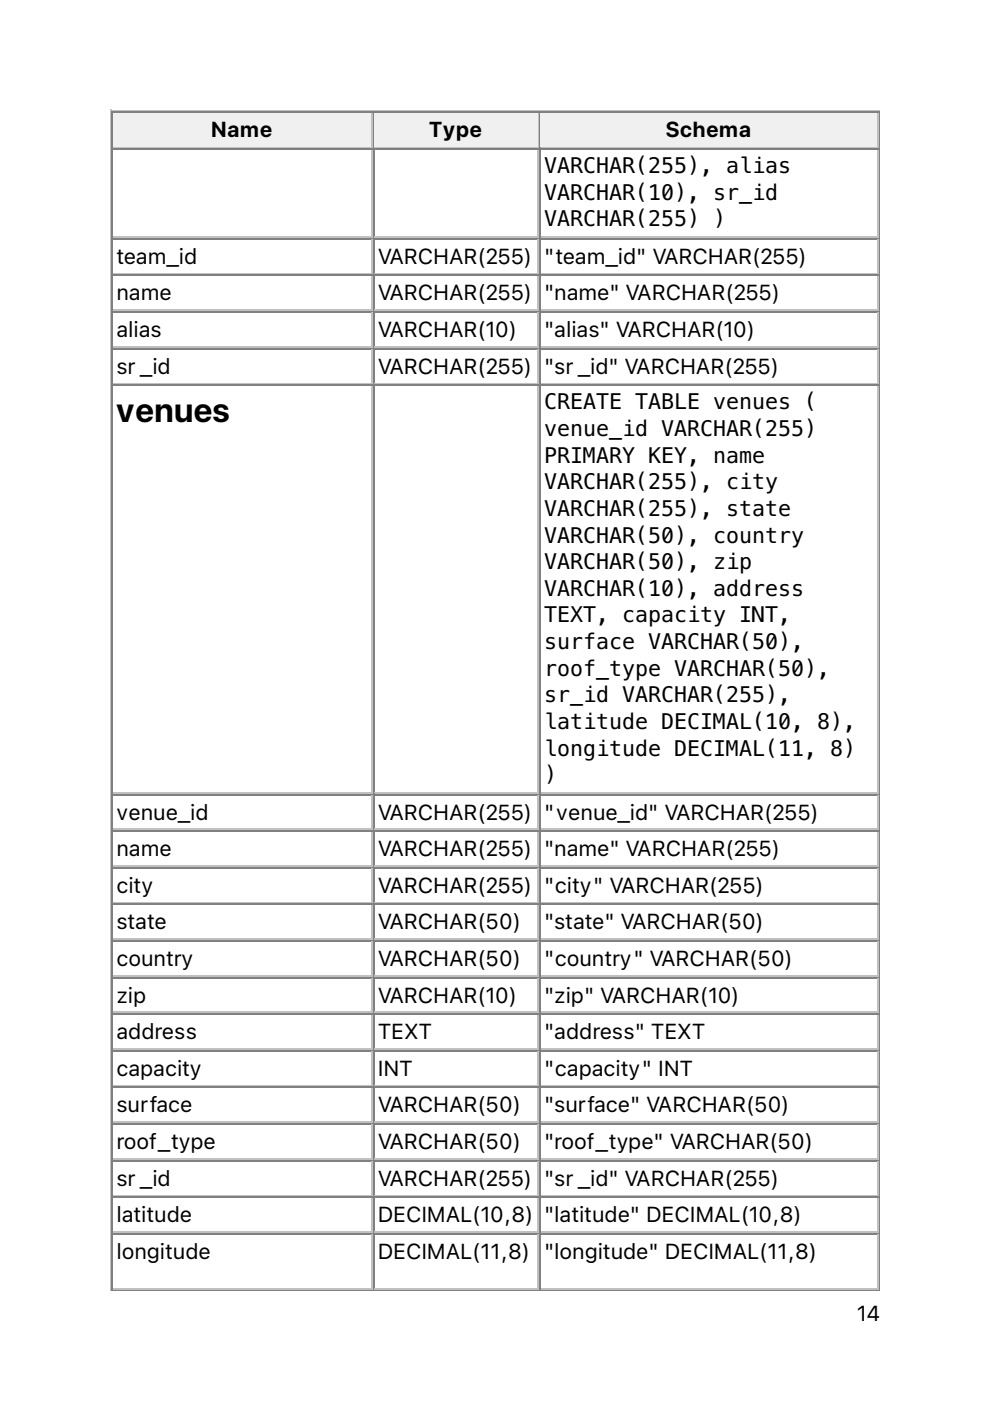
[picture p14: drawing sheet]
<svg xmlns="http://www.w3.org/2000/svg" width="210mm" height="297mm" viewBox="0 0 210 297" stroke-linecap="round" stroke-linejoin="round" font-family="sans-serif">
<defs><g id="words">
<text font-size="7.1" x="24.7" y="89.4">venues</text>
<g font-size="4.6">
<text x="44.8" y="29.1">Name</text>
<text x="91" y="29.1">Type</text>
<text x="141.2" y="29.1">Schema</text>
<text x="115.4" y="36.7">VARCHAR(255), alias</text>
<text x="115.4" y="42.4">VARCHAR(10), sr_id</text>
<text x="115.4" y="48">VARCHAR(255) )</text>
<text x="24.7" y="55.9">team_id</text>
<text x="80.1" y="55.9">VARCHAR(255)</text>
<text x="115.4" y="55.9">&quot;team_id&quot; VARCHAR(255)</text>
<text x="24.7" y="63.7">name</text>
<text x="80.1" y="63.7">VARCHAR(255)</text>
<text x="115.4" y="63.7">&quot;name&quot; VARCHAR(255)</text>
<text x="24.7" y="71.5">alias</text>
<text x="80.1" y="71.5">VARCHAR(10)</text>
<text x="115.4" y="71.5">&quot;alias&quot; VARCHAR(10)</text>
<text x="24.7" y="79.2">sr _id</text>
<text x="80.1" y="79.2">VARCHAR(255)</text>
<text x="115.4" y="79.2">&quot;sr _id&quot; VARCHAR(255)</text>
<text x="115.4" y="86.8">CREATE TABLE venues (</text>
<text x="115.4" y="92.4">venue_id VARCHAR(255)</text>
<text x="115.4" y="98.1">PRIMARY KEY, name</text>
<text x="115.4" y="103.7">VARCHAR(255), city</text>
<text x="115.4" y="109.4">VARCHAR(255), state</text>
<text x="115.4" y="115">VARCHAR(50), country</text>
<text x="115.4" y="120.7">VARCHAR(50), zip</text>
<text x="115.4" y="126.3">VARCHAR(10), address</text>
<text x="115.4" y="132">TEXT, capacity INT,</text>
<text x="115.4" y="137.6">surface VARCHAR(50),</text>
<text x="115.4" y="143.2">roof_type VARCHAR(50),</text>
<text x="115.4" y="148.9">sr_id VARCHAR(255),</text>
<text x="115.4" y="154.5">latitude DECIMAL(10, 8),</text>
<text x="115.4" y="160.2">longitude DECIMAL(11, 8)</text>
<text x="115.4" y="165.8">)</text>
<text x="24.7" y="173.8">venue_id</text>
<text x="80.1" y="173.8">VARCHAR(255)</text>
<text x="115.4" y="173.8">&quot;venue_id&quot; VARCHAR(255)</text>
<text x="24.7" y="181.5">name</text>
<text x="80.1" y="181.5">VARCHAR(255)</text>
<text x="115.4" y="181.5">&quot;name&quot; VARCHAR(255)</text>
<text x="24.7" y="189.3">city</text>
<text x="80.1" y="189.3">VARCHAR(255)</text>
<text x="115.4" y="189.3">&quot;city&quot; VARCHAR(255)</text>
<text x="24.7" y="197">state</text>
<text x="80.1" y="197">VARCHAR(50)</text>
<text x="115.4" y="197">&quot;state&quot; VARCHAR(50)</text>
<text x="24.7" y="204.8">country</text>
<text x="80.1" y="204.8">VARCHAR(50)</text>
<text x="115.4" y="204.8">&quot;country&quot; VARCHAR(50)</text>
<text x="24.7" y="212.6">zip</text>
<text x="80.1" y="212.6">VARCHAR(10)</text>
<text x="115.4" y="212.6">&quot;zip&quot; VARCHAR(10)</text>
<text x="24.7" y="220.3">address</text>
<text x="80.1" y="220.3">TEXT</text>
<text x="115.4" y="220.3">&quot;address&quot; TEXT</text>
<text x="24.7" y="228.1">capacity</text>
<text x="80.1" y="228.1">INT</text>
<text x="115.4" y="228.1">&quot;capacity&quot; INT</text>
<text x="24.7" y="235.9">surface</text>
<text x="80.1" y="235.9">VARCHAR(50)</text>
<text x="115.4" y="235.9">&quot;surface&quot; VARCHAR(50)</text>
<text x="24.7" y="243.6">roof_type</text>
<text x="80.1" y="243.6">VARCHAR(50)</text>
<text x="115.4" y="243.6">&quot;roof_type&quot; VARCHAR(50)</text>
<text x="24.7" y="251.4">sr _id</text>
<text x="80.1" y="251.4">VARCHAR(255)</text>
<text x="115.4" y="251.4">&quot;sr _id&quot; VARCHAR(255)</text>
<text x="24.7" y="259.1">latitude</text>
<text x="80.1" y="259.1">DECIMAL(10,8)</text>
<text x="115.4" y="259.1">&quot;latitude&quot; DECIMAL(10,8)</text>
<text x="24.7" y="266.9">longitude</text>
<text x="80.1" y="266.9">DECIMAL(11,8)</text>
<text x="115.4" y="266.9">&quot;longitude&quot; DECIMAL(11,8)</text>
<text x="181.7" y="280.1">14</text>
</g>
</g></defs>
<path d="M23.5 23.3v250.5M23.6 23.5h163M24 31.2h55M78.8 24v7" fill="none" stroke="#c0c0c0" stroke-width=".35"/>
<path d="M23.8 23.6v7.8M24 23.8h55M186.4 23.6v249.8M23.6 273.6h163" fill="none" stroke="#808080" stroke-width=".35"/>
<g fill="#f0f0f0">
<path d="M24 24h54.7v7h-54.7z"/>
<path d="M44.4 24.7h13.8v5.6h-13.8z"/>
</g>
<path d="M79.2 23.6v7.8M79.4 23.8h34.9" fill="none" stroke="#808080" stroke-width=".35"/>
<path d="M79.4 31.2h34.9M114.1 24v7" fill="none" stroke="#c0c0c0" stroke-width=".35"/>
<g fill="#f0f0f0">
<path d="M79.4 24h34.5v7h-34.5z"/>
<path d="M90.7 24.7h12v5.6h-12z"/>
</g>
<path d="M114.5 23.6v7.8M114.7 23.8h71.6" fill="none" stroke="#808080" stroke-width=".35"/>
<path d="M114.7 31.2h71.6M186.1 24v7" fill="none" stroke="#c0c0c0" stroke-width=".35"/>
<g fill="#f0f0f0">
<path d="M114.7 24h71.2v7h-71.2z"/>
<path d="M141.1 24.7h18.4v5.6h-18.4z"/>
</g>
<g fill="none" stroke="#808080" stroke-width=".35">
<path d="M23.8 31.4v242M24 31.6h55M79.2 31.4v242M79.4 31.6h34.9M114.5 31.4v242M114.7 31.6h71.6M24 50.6h55M24 58.4h55M79.4 50.6h34.9M79.4 58.4h34.9M114.7 50.6h71.6M114.7 58.4h71.6"/>
<path d="M24 66.1h55M24 73.9h55M79.4 66.1h34.9M79.4 73.9h34.9M114.7 66.1h71.6M114.7 73.9h71.6M24 81.7h55M79.4 81.7h34.9M114.7 81.7h71.6M24 168.5h55M24 176.2h55M79.4 168.5h34.9"/>
<path d="M79.4 176.2h34.9M114.7 168.5h71.6M114.7 176.2h71.6M24 184h55M24 191.7h55M24 199.5h55M79.4 184h34.9M79.4 191.7h34.9M79.4 199.5h34.9M114.7 184h71.6M114.7 191.7h71.6M114.7 199.5h71.6"/>
<path d="M24 207.3h55M24 215h55M79.4 207.3h34.9M79.4 215h34.9M114.7 207.3h71.6M114.7 215h71.6M24 222.8h55M24 230.5h55M24 238.3h55M79.4 222.8h34.9M79.4 230.5h34.9M79.4 238.3h34.9"/>
<path d="M114.7 222.8h71.6M114.7 230.5h71.6M114.7 238.3h71.6M24 246.1h55M24 253.8h55M79.4 246.1h34.9M79.4 253.8h34.9M114.7 246.1h71.6M114.7 253.8h71.6M24 261.6h55M79.4 261.6h34.9M114.7 261.6h71.6"/>
</g>
<g fill="none" stroke="#c0c0c0" stroke-width=".35">
<path d="M78.8 31.7v18.4M114.1 31.7v18.4M186.1 31.7v18.4M24 50.3h55M24 58h55M78.8 50.8v7.1M78.8 58.6v7M79.4 50.3h34.9M79.4 58h34.9M114.1 50.8v7.1M114.1 58.6v7M114.7 50.3h71.6"/>
<path d="M114.7 58h71.6M186.1 50.8v7.1M186.1 58.6v7M24 65.8h55M24 73.6h55M78.8 66.3v7.1M78.8 74.1v7M79.4 65.8h34.9M79.4 73.6h34.9M114.1 66.3v7.1M114.1 74.1v7M114.7 65.8h71.6"/>
<path d="M114.7 73.6h71.6M186.1 66.3v7.1M186.1 74.1v7M24 81.3h55M78.8 81.8v86.1M79.4 81.3h34.9M114.1 81.8v86.1M114.7 81.3h71.6M186.1 81.8v86.1M24 168.1h55M24 175.9h55M78.8 168.6v7.1"/>
<path d="M78.8 176.4v7M79.4 168.1h34.9M79.4 175.9h34.9M114.1 168.6v7.1M114.1 176.4v7M114.7 168.1h71.6M114.7 175.9h71.6M186.1 168.6v7.1M186.1 176.4v7M24 183.6h55M24 191.4h55M24 199.1h55"/>
<path d="M78.8 184.1v7.1M78.8 191.9v7.1M78.8 199.7v7M79.4 183.6h34.9M79.4 191.4h34.9M79.4 199.1h34.9M114.1 184.1v7.1M114.1 191.9v7.1M114.1 199.7v7M114.7 183.6h71.6M114.7 191.4h71.6M114.7 199.1h71.6"/>
<path d="M186.1 184.1v7.1M186.1 191.9v7.1M186.1 199.7v7M24 206.9h55M24 214.7h55M78.8 207.4v7.1M78.8 215.2v7M79.4 206.9h34.9M79.4 214.7h34.9M114.1 207.4v7.1M114.1 215.2v7M114.7 206.9h71.6"/>
<path d="M114.7 214.7h71.6M186.1 207.4v7.1M186.1 215.2v7M24 222.4h55M24 230.2h55M24 237.9h55M78.8 223v7M78.8 230.7v7.1M78.8 238.5v7M79.4 222.4h34.9M79.4 230.2h34.9M79.4 237.9h34.9"/>
<path d="M114.1 223v7M114.1 230.7v7.1M114.1 238.5v7M114.7 222.4h71.6M114.7 230.2h71.6M114.7 237.9h71.6M186.1 223v7M186.1 230.7v7.1M186.1 238.5v7M24 245.7h55M24 253.5h55M78.8 246.2v7.1"/>
<path d="M78.8 254v7.1M79.4 245.7h34.9M79.4 253.5h34.9M114.1 246.2v7.1M114.1 254v7.1M114.7 245.7h71.6M114.7 253.5h71.6M186.1 246.2v7.1M186.1 254v7.1M24 261.2h55M24 273.2h55M78.8 261.8v11.2"/>
<path d="M79.4 261.2h34.9M79.4 273.2h34.9M114.1 261.8v11.2M114.7 261.2h71.6M114.7 273.2h71.6M186.1 261.8v11.2"/>
</g>
<use href="#words"/>
</svg>
